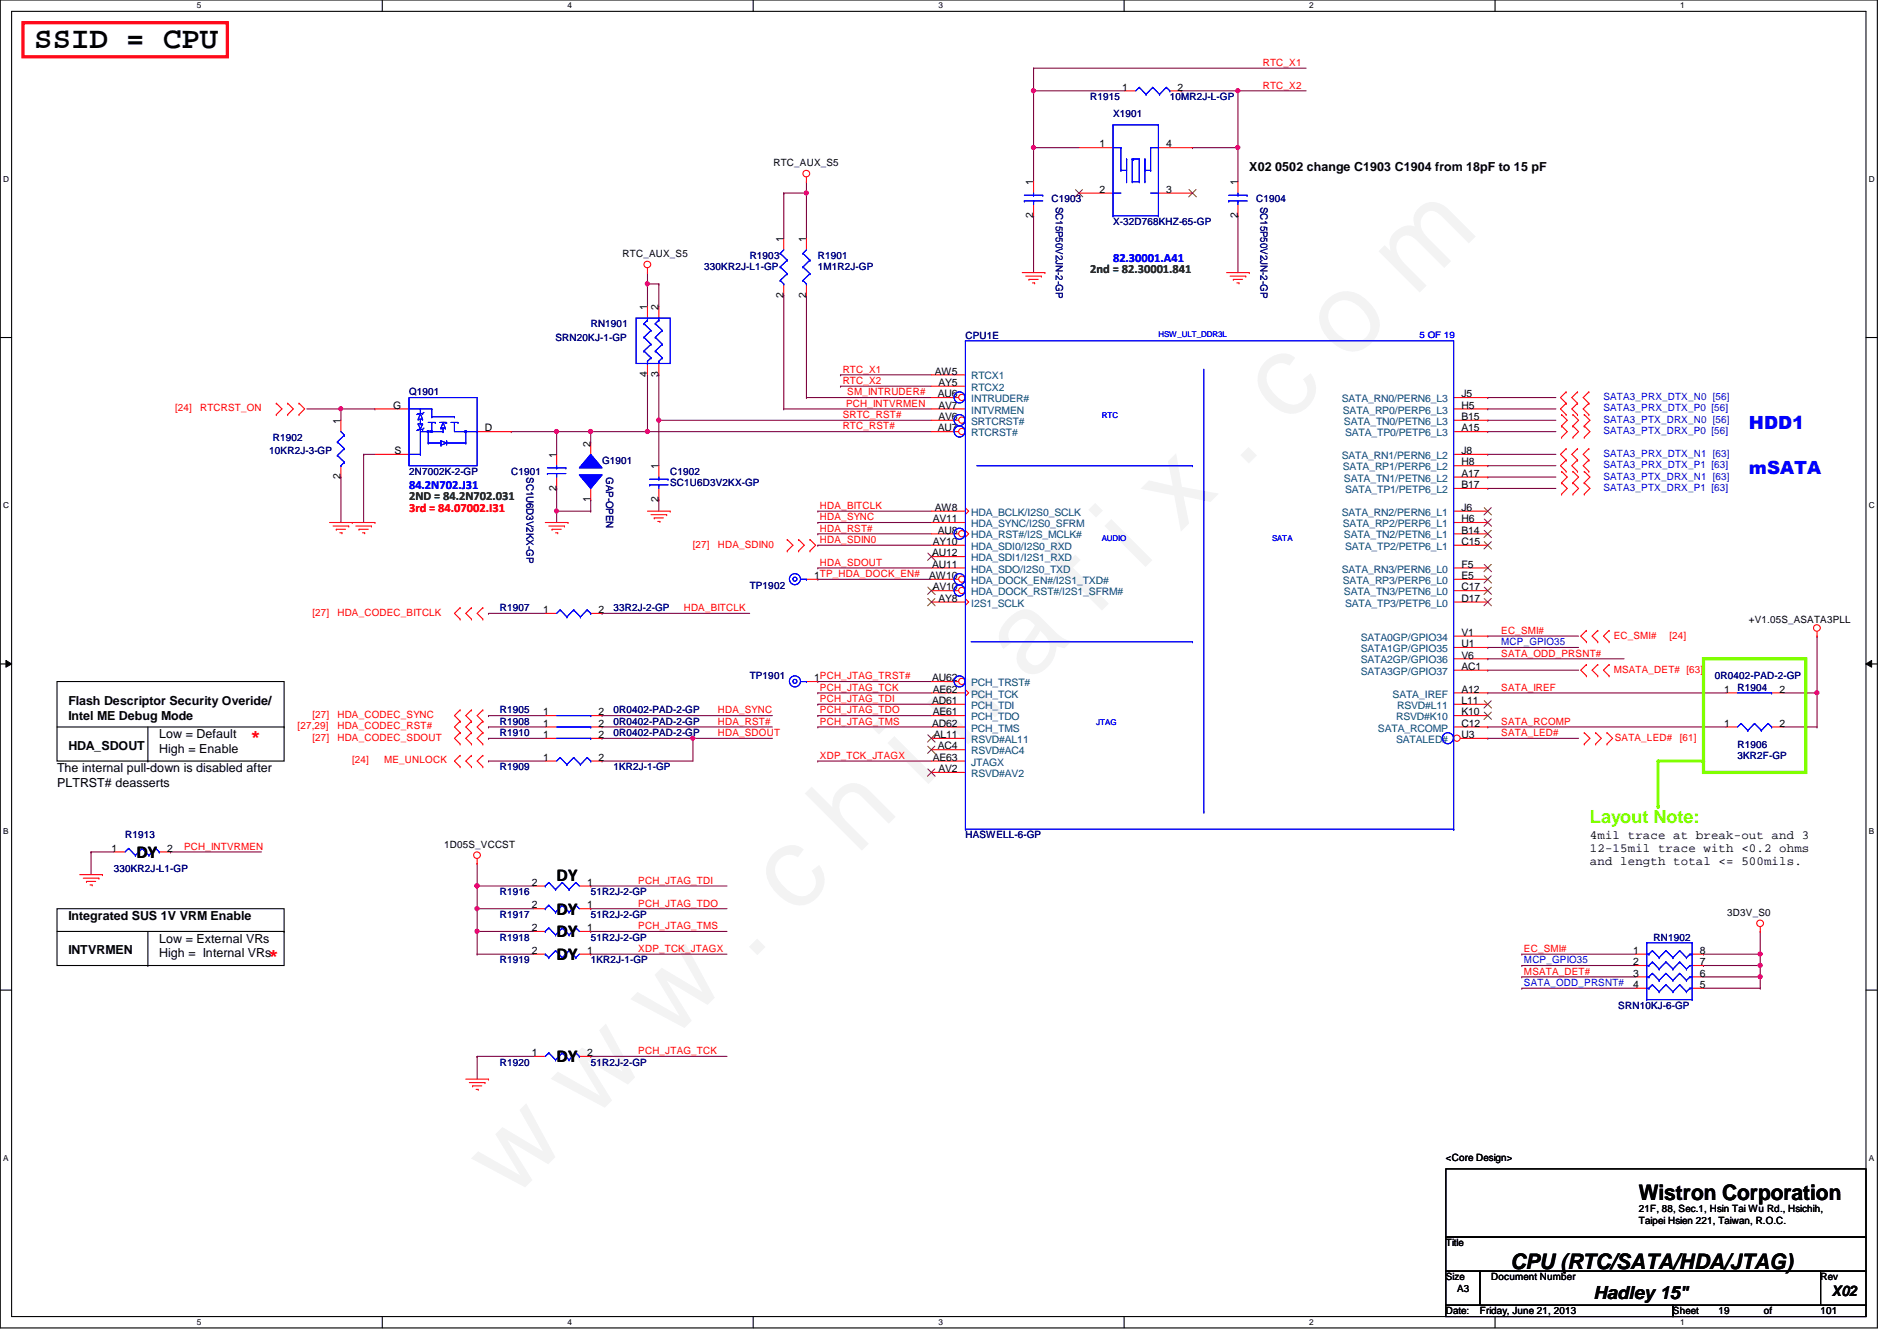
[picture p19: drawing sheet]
<svg xmlns="http://www.w3.org/2000/svg" width="297mm" height="210mm" viewBox="0 0 297 210" stroke-linecap="round" stroke-linejoin="round" font-family="sans-serif">
<defs><g id="words">
<text font-size="17.6" fill="#f0f" x="80.1" y="188" transform="rotate(-45 80.1 188)">w w w . c h i n a f i x . c o m</text>
<text font-size="4.8" x="5.4" y="7.6">SSID = CPU</text>
<g font-size="3.3">
<text x="256.6" y="187.9">Wistron Corporation</text>
<text x="236.5" y="198.6">CPU (RTC/SATA/HDA/JTAG)</text>
</g>
<g font-size="2.8" fill="#00f">
<text x="273.9" y="67.1">HDD1</text>
<text x="273.9" y="74.3">mSATA</text>
</g>
<g font-size="2.8" fill="#f00">
<text x="39.2" y="116.2">*</text>
<text x="42" y="150.5">*</text>
</g>
<text font-size="2.8" fill="#80ff00" x="249" y="128.9">Layout Note:</text>
<g font-size="2.8">
<text x="21.4" y="134.3">DY</text>
<text x="87.2" y="137.8">DY</text>
<text x="87.2" y="143.2">DY</text>
<text x="87.2" y="146.7">DY</text>
<text x="87.2" y="150.3">DY</text>
<text x="87.2" y="166.3">DY</text>
<text x="249.5" y="203.3">Hadley 15&quot;</text>
</g>
<text font-size="2.3" x="286.8" y="202.8">X02</text>
<g font-size="1.9">
<text x="195.6" y="26.7">X02 0502 change C1903 C1904 from 18pF to 15 pF</text>
<text x="10.7" y="110.3">Flash Descriptor Security Overide/</text>
<text x="10.7" y="112.6">Intel ME Debug Mode</text>
<text x="10.7" y="117.4">HDA_SDOUT</text>
<text x="24.9" y="115.6">Low = Default</text>
<text x="24.9" y="117.9">High = Enable</text>
<text x="8.9" y="120.9">The internal pull-down is disabled after</text>
<text x="8.9" y="123.2">PLTRST# deasserts</text>
<text x="249" y="131.3">4mil trace at break-out and 3</text>
<text x="249" y="133.4">12-15mil trace with &lt;0.2 ohms</text>
<text x="249" y="135.5">and length total &lt;= 500mils.</text>
<text x="10.7" y="149.4">INTVRMEN</text>
<text x="10.7" y="144.1">Integrated SUS 1V VRM Enable</text>
<text x="24.9" y="147.6">Low = External VRs</text>
<text x="24.9" y="149.9">High = Internal VRs</text>
</g>
<g font-size="1.9" fill="#00f">
<text x="174.3" y="41">82.30001.A41</text>
<text x="64" y="76.5">84.2N702.J31</text>
</g>
<g font-size="1.9" fill="#008000">
<text x="170.7" y="42.8">2nd = 82.30001.841</text>
<text x="64" y="78.3">2ND = 84.2N702.031</text>
</g>
<text font-size="1.9" fill="#f00" x="64" y="80.1">3rd = 84.07002.I31</text>
<g font-size="1.6" fill="#f00">
<text x="197.7" y="10.3">RTC_X1</text>
<text x="197.7" y="13.9">RTC_X2</text>
<text x="131.9" y="58.3">RTC_X1</text>
<text x="27.4" y="64.4">[24]</text>
<text x="31.3" y="64.4">RTCRST_ON</text>
<text x="131.9" y="60.1">RTC_X2</text>
<text x="131.9" y="65.4">SRTC_RST#</text>
<text x="132.5" y="63.7">PCH_INTVRMEN</text>
<text x="132.7" y="61.9">SM_INTRUDER#</text>
<text x="131.9" y="67.2">RTC_RST#</text>
<text x="128.4" y="79.7">HDA_BITCLK</text>
<text x="128.4" y="81.4">HDA_SYNC</text>
<text x="128.4" y="83.2">HDA_RST#</text>
<text x="108.5" y="85.7">[27]</text>
<text x="112.4" y="85.7">HDA_SDIN0</text>
<text x="128.4" y="85">HDA_SDIN0</text>
<text x="128.4" y="88.6">HDA_SDOUT</text>
<text x="107.1" y="95.7">HDA_BITCLK</text>
<text x="48.9" y="96.4">[27]</text>
<text x="52.8" y="96.4">HDA_CODEC_BITCLK</text>
<text x="235.1" y="99.2">EC_SMI#</text>
<text x="252.7" y="99.9">EC_SMI#</text>
<text x="261.4" y="99.9">[24]</text>
<text x="235.1" y="102.8">SATA_ODD_PRSNT#</text>
<text x="252.7" y="105.3">MSATA_DET# [63]</text>
<text x="48.9" y="112.4">[27]</text>
<text x="52.8" y="112.4">HDA_CODEC_SYNC</text>
<text x="112.4" y="111.7">HDA_SYNC</text>
<text x="112.4" y="113.5">HDA_RST#</text>
<text x="128.4" y="113.5">PCH_JTAG_TMS</text>
<text x="128.4" y="109.9">PCH_JTAG_TDI</text>
<text x="128.4" y="111.7">PCH_JTAG_TDO</text>
<text x="128.4" y="108.1">PCH_JTAG_TCK</text>
<text x="235.1" y="108.1">SATA_IREF</text>
<text x="235.1" y="113.5">SATA_RCOMP</text>
<text x="46.6" y="114.2">[27,29]</text>
<text x="48.9" y="116">[27]</text>
<text x="52.8" y="116">HDA_CODEC_SDOUT</text>
<text x="52.8" y="114.2">HDA_CODEC_RST#</text>
<text x="55.2" y="119.5">[24]</text>
<text x="60.2" y="119.5">ME_UNLOCK</text>
<text x="112.4" y="115.2">HDA_SDOUT</text>
<text x="128.4" y="118.8">XDP_TCK_JTAGX</text>
<text x="235.1" y="115.2">SATA_LED#</text>
<text x="252.9" y="116">SATA_LED#</text>
<text x="263" y="116">[61]</text>
<text x="28.8" y="133">PCH_INTVRMEN</text>
<text x="99.9" y="138.3">PCH_JTAG_TDI</text>
<text x="99.9" y="141.9">PCH_JTAG_TDO</text>
<text x="99.9" y="145.5">PCH_JTAG_TMS</text>
<text x="99.9" y="149">XDP_TCK_JTAGX</text>
<text x="238.6" y="149">EC_SMI#</text>
<text x="238.6" y="152.6">MSATA_DET#</text>
<text x="99.9" y="165">PCH_JTAG_TCK</text>
</g>
<g font-size="1.6" fill="#000080">
<text x="170.7" y="15.7">R1915</text>
<text x="183.2" y="15.7">10MR2J-L-GP</text>
<text x="174.3" y="18.3">X1901</text>
<text x="164.7" y="31.7">C1903</text>
<text x="165.4" y="32.3" transform="rotate(90 165.4 32.3)">SC15P50V2JN-2-GP</text>
<text x="174.3" y="35.2">X-32D768KHZ-65-GP</text>
<text x="196.7" y="31.7">C1904</text>
<text x="197.4" y="32.3" transform="rotate(90 197.4 32.3)">SC15P50V2JN-2-GP</text>
<text x="117.4" y="40.6">R1903</text>
<text x="128.1" y="40.6">R1901</text>
<text x="110.3" y="42.3">330KR2J-L1-GP</text>
<text x="128.1" y="42.3">1M1R2J-GP</text>
<text x="87" y="53.3">SRN20KJ-1-GP</text>
<text x="92.5" y="51.2">RN1901</text>
<text x="151.2" y="53">CPU1E</text>
<text x="64" y="61.9">Q1901</text>
<text x="42.2" y="71.1">10KR2J-3-GP</text>
<text x="42.7" y="69">R1902</text>
<text x="64" y="74.3">2N7002K-2-GP</text>
<text x="80" y="74.3">C1901</text>
<text x="82.5" y="74.7" transform="rotate(90 82.5 74.7)">SC1U6D3V2KX-GP</text>
<text x="94.3" y="72.6">G1901</text>
<text x="94.9" y="74.7" transform="rotate(90 94.9 74.7)">GAP-OPEN</text>
<text x="104.9" y="74.3">C1902</text>
<text x="104.9" y="76.1">SC1U6D3V2KX-GP</text>
<text x="78.3" y="95.7">R1907</text>
<text x="96.1" y="95.7">33R2J-2-GP</text>
<text x="117.4" y="92.1">TP1902</text>
<text x="117.4" y="106.3">TP1901</text>
<text x="268.5" y="106.3">0R0402-PAD-2-GP</text>
<text x="78.3" y="113.5">R1908</text>
<text x="78.3" y="111.7">R1905</text>
<text x="96.1" y="113.5">0R0402-PAD-2-GP</text>
<text x="96.1" y="111.7">0R0402-PAD-2-GP</text>
<text x="272.1" y="108.1">R1904</text>
<text x="78.3" y="115.2">R1910</text>
<text x="96.1" y="115.2">0R0402-PAD-2-GP</text>
<text x="272.1" y="117">R1906</text>
<text x="272.1" y="118.8">3KR2F-GP</text>
<text x="78.3" y="120.6">R1909</text>
<text x="96.1" y="120.6">1KR2J-1-GP</text>
<text x="19.6" y="131.2">R1913</text>
<text x="151.2" y="131.2">HASWELL-6-GP</text>
<text x="17.8" y="136.6">330KR2J-L1-GP</text>
<text x="78.3" y="143.7">R1917</text>
<text x="78.3" y="140.1">R1916</text>
<text x="92.5" y="143.7">51R2J-2-GP</text>
<text x="92.5" y="140.1">51R2J-2-GP</text>
<text x="78.3" y="147.2">R1918</text>
<text x="92.5" y="147.2">51R2J-2-GP</text>
<text x="258.9" y="147.2">RN1902</text>
<text x="78.3" y="150.8">R1919</text>
<text x="92.5" y="150.8">1KR2J-1-GP</text>
<text x="253.4" y="157.9">SRN10KJ-6-GP</text>
<text x="78.3" y="166.8">R1920</text>
<text x="92.5" y="166.8">51R2J-2-GP</text>
</g>
<g font-size="1.6">
<text x="175.7" y="14.2">1</text>
<text x="184.4" y="14.2">2</text>
<text x="172.2" y="23.1">1</text>
<text x="182.6" y="23.1">4</text>
<text x="121.1" y="26">RTC_AUX_S5</text>
<text x="161.8" y="29" transform="rotate(-90 161.8 29)">1</text>
<text x="193.8" y="29" transform="rotate(-90 193.8 29)">1</text>
<text x="161.8" y="34.1" transform="rotate(-90 161.8 34.1)">2</text>
<text x="172.2" y="30.2">2</text>
<text x="182.6" y="30.2">3</text>
<text x="193.8" y="34.1" transform="rotate(-90 193.8 34.1)">2</text>
<text x="97.5" y="40.2">RTC_AUX_S5</text>
<text x="122.7" y="37.9" transform="rotate(-90 122.7 37.9)">1</text>
<text x="126.2" y="37.9" transform="rotate(-90 126.2 37.9)">1</text>
<text x="122.7" y="46.6" transform="rotate(-90 122.7 46.6)">2</text>
<text x="126.2" y="46.6" transform="rotate(-90 126.2 46.6)">2</text>
<text x="101.3" y="48.6" transform="rotate(-90 101.3 48.6)">1</text>
<text x="103.1" y="48.6" transform="rotate(-90 103.1 48.6)">2</text>
<text x="101.3" y="59" transform="rotate(-90 101.3 59)">4</text>
<text x="103.1" y="59" transform="rotate(-90 103.1 59)">3</text>
<text x="146.4" y="58.6">AW5</text>
<text x="61.5" y="64">G</text>
<text x="146.9" y="62.2">AU6</text>
<text x="146.9" y="60.4">AY5</text>
<text x="146.9" y="65.7">AV6</text>
<text x="146.9" y="64">AV7</text>
<text x="228.9" y="64">H5</text>
<text x="228.9" y="65.7">B15</text>
<text x="228.9" y="62.2">J5</text>
<text x="53.3" y="66.3" transform="rotate(-90 53.3 66.3)">1</text>
<text x="61.8" y="71.1">S</text>
<text x="75.9" y="67.5">D</text>
<text x="87.1" y="71.7" transform="rotate(-90 87.1 71.7)">1</text>
<text x="92.5" y="69.9" transform="rotate(-90 92.5 69.9)">2</text>
<text x="146.9" y="67.5">AU7</text>
<text x="228.9" y="67.5">A15</text>
<text x="228.9" y="71.1">J8</text>
<text x="53.3" y="75" transform="rotate(-90 53.3 75)">2</text>
<text x="87.1" y="76.8" transform="rotate(-90 87.1 76.8)">2</text>
<text x="103.1" y="73.4" transform="rotate(-90 103.1 73.4)">1</text>
<text x="228.9" y="76.4">B17</text>
<text x="228.9" y="72.9">H8</text>
<text x="228.9" y="74.6">A17</text>
<text x="92.5" y="78.6" transform="rotate(-90 92.5 78.6)">1</text>
<text x="103.1" y="78.6" transform="rotate(-90 103.1 78.6)">2</text>
<text x="146" y="81.7">AV11</text>
<text x="146.4" y="80">AW8</text>
<text x="146.9" y="83.5">AU8</text>
<text x="228.9" y="81.7">H6</text>
<text x="228.9" y="83.5">B14</text>
<text x="228.9" y="80">J6</text>
<text x="146" y="87.1">AU12</text>
<text x="146" y="88.9">AU11</text>
<text x="146" y="85.3">AY10</text>
<text x="228.9" y="85.3">C15</text>
<text x="228.9" y="88.9">F5</text>
<text x="85" y="96">1</text>
<text x="93.7" y="96">2</text>
<text x="127.5" y="90.6">1TP_HDA_DOCK_EN#</text>
<text x="145.5" y="90.6">AW10</text>
<text x="146" y="92.4">AV10</text>
<text x="146.9" y="94.2">AY8</text>
<text x="228.9" y="94.2">D17</text>
<text x="228.9" y="90.6">E5</text>
<text x="228.9" y="92.4">C17</text>
<text x="228.9" y="101.3">U1</text>
<text x="228.9" y="99.5">V1</text>
<text x="273.9" y="97.5">+V1.05S_ASATA3PLL</text>
<text x="127.5" y="106.6">1PCH_JTAG_TRST#</text>
<text x="146" y="106.6">AU62</text>
<text x="228.9" y="104.9">AC1</text>
<text x="228.9" y="103.1">V6</text>
<text x="85" y="113.7">1</text>
<text x="85" y="112">1</text>
<text x="93.7" y="113.7">2</text>
<text x="93.7" y="112">2</text>
<text x="146" y="113.7">AD62</text>
<text x="146" y="110.2">AD61</text>
<text x="146" y="112">AE61</text>
<text x="146" y="108.4">AE62</text>
<text x="228.9" y="112">K10</text>
<text x="228.9" y="113.7">C12</text>
<text x="228.9" y="108.4">A12</text>
<text x="228.9" y="110.2">L11</text>
<text x="270" y="108.4">1</text>
<text x="270" y="113.7">1</text>
<text x="278.6" y="108.4">2</text>
<text x="278.6" y="113.7">2</text>
<text x="85" y="119.1">1</text>
<text x="85" y="115.5">1</text>
<text x="93.7" y="119.1">2</text>
<text x="93.7" y="115.5">2</text>
<text x="146" y="119.1">AE63</text>
<text x="146.2" y="115.5">AL11</text>
<text x="146.9" y="117.3">AC4</text>
<text x="228.9" y="115.5">U3</text>
<text x="146.9" y="120.9">AV2</text>
<text x="17.5" y="133.3">1</text>
<text x="26.2" y="133.3">2</text>
<text x="69.6" y="132.7">1D05S_VCCST</text>
<text x="83.3" y="142.2">2</text>
<text x="83.3" y="138.6">2</text>
<text x="91.9" y="142.2">1</text>
<text x="91.9" y="138.6">1</text>
<text x="270.5" y="143.3">3D3V_S0</text>
<text x="83.3" y="145.8">2</text>
<text x="83.3" y="149.3">2</text>
<text x="91.9" y="145.8">1</text>
<text x="91.9" y="149.3">1</text>
<text x="255.7" y="149.3">1</text>
<text x="266.2" y="149.3">8</text>
<text x="255.7" y="151.1">2</text>
<text x="255.7" y="152.9">3</text>
<text x="255.7" y="154.6">4</text>
<text x="266.2" y="154.6">5</text>
<text x="266.2" y="152.9">6</text>
<text x="266.2" y="151.1">7</text>
<text x="83.3" y="165.3">1</text>
<text x="91.9" y="165.3">2</text>
<text x="226.4" y="181.7">&lt;Core Design&gt;</text>
<text x="256.6" y="189.7">21F, 88, Sec.1, Hsin Tai Wu Rd., Hsichih,</text>
<text x="256.6" y="191.6">Taipei Hsien 221, Taiwan, R.O.C.</text>
<text x="226.4" y="195.1">Title</text>
<text x="226.4" y="200.4">Size</text>
<text x="228.2" y="202.2">A3</text>
<text x="233.5" y="200.4">Document Number</text>
<text x="285.1" y="200.4">Rev</text>
<text x="226.4" y="205.7">Date:</text>
<text x="231.7" y="205.7">Friday, June 21, 2013</text>
<text x="262" y="205.7">Sheet</text>
<text x="269.1" y="205.7">19</text>
<text x="276.2" y="205.7">of</text>
<text x="285.1" y="205.7">101</text>
</g>
<g font-size="1.6" fill="#004080">
<text x="152.1" y="59.4">RTCX1</text>
<text x="152.1" y="61.2">RTCX2</text>
<text x="152.1" y="64.7">INTVRMEN</text>
<text x="152.1" y="62.9">INTRUDER#</text>
<text x="210.1" y="62.9">SATA_RN0/PERN6_L3</text>
<text x="210.3" y="64.7">SATA_RP0/PERP6_L3</text>
<text x="152.1" y="68.3">RTCRST#</text>
<text x="152.1" y="66.5">SRTCRST#</text>
<text x="210.1" y="71.8">SATA_RN1/PERN6_L2</text>
<text x="210.4" y="66.5">SATA_TN0/PETN6_L3</text>
<text x="210.6" y="68.3">SATA_TP0/PETP6_L3</text>
<text x="210.3" y="73.6">SATA_RP1/PERP6_L2</text>
<text x="210.4" y="75.4">SATA_TN1/PETN6_L2</text>
<text x="210.6" y="77.2">SATA_TP1/PETP6_L2</text>
<text x="152.1" y="82.5">HDA_SYNC/I2S0_SFRM</text>
<text x="152.1" y="80.7">HDA_BCLK/I2S0_SCLK</text>
<text x="210.1" y="80.7">SATA_RN2/PERN6_L1</text>
<text x="210.3" y="82.5">SATA_RP2/PERP6_L1</text>
<text x="152.1" y="87.8">HDA_SDI1/I2S1_RXD</text>
<text x="152.1" y="89.6">HDA_SDO/I2S0_TXD</text>
<text x="152.1" y="86.1">HDA_SDI0/I2S0_RXD</text>
<text x="152.1" y="84.3">HDA_RST#/I2S_MCLK#</text>
<text x="210.1" y="89.6">SATA_RN3/PERN6_L0</text>
<text x="210.4" y="84.3">SATA_TN2/PETN6_L1</text>
<text x="210.6" y="86.1">SATA_TP2/PETP6_L1</text>
<text x="152.1" y="93.2">HDA_DOCK_RST#/I2S1_SFRM#</text>
<text x="152.1" y="91.4">HDA_DOCK_EN#/I2S1_TXD#</text>
<text x="152.1" y="95">I2S1_SCLK</text>
<text x="210.3" y="91.4">SATA_RP3/PERP6_L0</text>
<text x="210.4" y="93.2">SATA_TN3/PETN6_L0</text>
<text x="210.6" y="95">SATA_TP3/PETP6_L0</text>
<text x="213.1" y="100.3">SATA0GP/GPIO34</text>
<text x="152.1" y="107.4">PCH_TRST#</text>
<text x="213.1" y="105.6">SATA3GP/GPIO37</text>
<text x="213.1" y="103.8">SATA2GP/GPIO36</text>
<text x="213.1" y="102.1">SATA1GP/GPIO35</text>
<text x="152.1" y="112.7">PCH_TDO</text>
<text x="152.1" y="111">PCH_TDI</text>
<text x="152.1" y="109.2">PCH_TCK</text>
<text x="218.1" y="109.2">SATA_IREF</text>
<text x="218.6" y="112.7">RSVD#K10</text>
<text x="218.8" y="111">RSVD#L11</text>
<text x="152.1" y="114.5">PCH_TMS</text>
<text x="152.1" y="118.1">RSVD#AC4</text>
<text x="152.1" y="116.3">RSVD#AL11</text>
<text x="152.1" y="119.8">JTAGX</text>
<text x="215.8" y="114.5">SATA_RCOMP</text>
<text x="218.6" y="116.3">SATALED#</text>
<text x="152.1" y="121.6">RSVD#AV2</text>
</g>
<g font-size="1.6" fill="#00f">
<text x="251.1" y="62.6">SATA3_PRX_DTX_N0 [56]</text>
<text x="251.1" y="64.4">SATA3_PRX_DTX_P0 [56]</text>
<text x="251.1" y="66.2">SATA3_PTX_DRX_N0 [56]</text>
<text x="251.1" y="67.9">SATA3_PTX_DRX_P0 [56]</text>
<text x="251.1" y="71.5">SATA3_PRX_DTX_N1 [63]</text>
<text x="251.1" y="73.3">SATA3_PRX_DTX_P1 [63]</text>
<text x="251.1" y="75.1">SATA3_PTX_DRX_N1 [63]</text>
<text x="251.1" y="76.8">SATA3_PTX_DRX_P1 [63]</text>
<text x="235.1" y="101">MCP_GPIO35</text>
<text x="238.6" y="150.8">MCP_GPIO35</text>
<text x="238.6" y="154.3">SATA_ODD_PRSNT#</text>
</g>
<text font-size="1.4" fill="#00f" x="222.3" y="52.9">5 OF 19</text>
<g font-size="1.3">
<text x="30.8" y="1.3">5</text>
<text x="88.9" y="1.3">4</text>
<text x="146.9" y="1.3">3</text>
<text x="205" y="1.3">2</text>
<text x="263.1" y="1.3">1</text>
<text x=".5" y="28.4">D</text>
<text x="292.6" y="28.4">D</text>
<text x=".5" y="79.5">C</text>
<text x="292.6" y="79.5">C</text>
<text x=".5" y="130.6">B</text>
<text x="292.6" y="130.6">B</text>
<text x=".5" y="181.7">A</text>
<text x="292.6" y="181.7">A</text>
<text x="30.8" y="207.4">5</text>
<text x="88.9" y="207.4">4</text>
<text x="146.9" y="207.4">3</text>
<text x="205" y="207.4">2</text>
<text x="263.1" y="207.4">1</text>
</g>
<g font-size="1.3" fill="#00f">
<text x="181.4" y="52.7">HSW_ULT_DDR3L</text>
<text x="172.5" y="65.5">RTC</text>
<text x="172.5" y="84.7">AUDIO</text>
<text x="199.2" y="84.7">SATA</text>
<text x="171.6" y="113.5">JTAG</text>
</g>
</g></defs>
<path d="M0 0h294v207.9h-294zM1.8 1.8h290.4v204.3h-290.4z" fill="none" stroke="#000" stroke-width=".17"/>
<g fill="#fff">
<path d="M30.8 .2h.7v1.4h-.7z"/>
<path d="M30.8 206.2h.7v1.4h-.7z"/>
</g>
<path d="M59.9 0v1.8M59.9 206.1v1.8" fill="none" stroke="#000" stroke-width=".17"/>
<g fill="#fff">
<path d="M88.9 .2h.6v1.4h-.6z"/>
<path d="M88.9 206.2h.6v1.4h-.6z"/>
</g>
<path d="M117.9 0v1.8M117.9 206.1v1.8" fill="none" stroke="#000" stroke-width=".17"/>
<g fill="#fff">
<path d="M146.9 .2h.7v1.4h-.7z"/>
<path d="M146.9 206.2h.7v1.4h-.7z"/>
</g>
<path d="M176 0v1.8M176 206.1v1.8" fill="none" stroke="#000" stroke-width=".17"/>
<g fill="#fff">
<path d="M205 .2h.7v1.4h-.7z"/>
<path d="M205 206.2h.7v1.4h-.7z"/>
</g>
<path d="M234.1 0v1.8M234.1 206.1v1.8" fill="none" stroke="#000" stroke-width=".17"/>
<g fill="#fff">
<path d="M263.1 .2h.7v1.4h-.7z"/>
<path d="M263.1 206.2h.7v1.4h-.7z"/>
<path d="M.5 27.3h.9v1.4h-.9z"/>
<path d="M292.6 27.3h.9v1.4h-.9z"/>
<path d="M.5 78.4h.9v1.4h-.9z"/>
<path d="M292.6 78.4h.9v1.4h-.9z"/>
</g>
<path d="M0 52.8h1.8M292.2 52.8h1.8" fill="none" stroke="#000" stroke-width=".17"/>
<g fill="#fff">
<path d="M.5 129.5h.8v1.4h-.8z"/>
<path d="M292.6 129.5h.9v1.4h-.9z"/>
</g>
<path d="M0 103.9h1.8M292.2 103.9h1.8" fill="none" stroke="#000" stroke-width=".17"/>
<path d="M.9 103.4l.9 .5-.9 .5zM292.2 103.9l.9-.5v1z" fill="#000"/>
<path d="M.9 103.4l.9 .5-.9 .5zM292.2 103.9l.9-.5v1z" fill="none" stroke="#000" stroke-width=".16"/>
<g fill="#fff">
<path d="M.5 180.5h.8v1.4h-.8z"/>
<path d="M292.6 180.5h.9v1.4h-.9z"/>
</g>
<path d="M0 155h1.8M292.2 155h1.8" fill="none" stroke="#000" stroke-width=".17"/>
<path d="M48 64h5.4M53.4 64h.1M101.4 67.6h44.4M103.2 65.8h42.6" fill="none" stroke="#800040" stroke-width=".17"/>
<circle cx="53.4" cy="64" r=".32" fill="#f0f"/>
<circle cx="53.4" cy="64" r=".32" fill="none" stroke="#f0f" stroke-width=".17"/>
<path d="M53.4 64h.1M53.4 74.7h.1M53.4 64v1.8M53.4 74.7v7.1M233 108.5h37.3M284.5 108.5h.1M284.5 108.5v5.3M14.3 133.3h.1M14.3 133.3h3.5M14.3 133.3v3.6M26.7 133.3h.1M26.7 133.3h14.2" fill="none" stroke="#800040" stroke-width=".17"/>
<circle cx="284.5" cy="108.4" r=".32" fill="#f0f"/>
<circle cx="284.5" cy="108.4" r=".32" fill="none" stroke="#f0f" stroke-width=".17"/>
<g fill="none" stroke="#800040" stroke-width=".17">
<path d="M161.8 10.7h.1M161.8 14.2h.1M161.8 10.7v3.5M161.8 14.2h14.3M161.8 10.7h42.7M185 14.2h.1M185 14.2h19.5M193.8 14.2h.1M161.8 23.1h.1M161.8 23.1v5.3M233 113.8h37.3M279.2 113.8h5.3"/>
<path d="M284.5 113.8h.1"/>
</g>
<circle cx="161.8" cy="23.1" r=".32" fill="#f0f"/>
<circle cx="161.8" cy="23.1" r=".32" fill="none" stroke="#f0f" stroke-width=".17"/>
<path d="M193.8 23.1h.1M193.8 23.1v5.3" fill="none" stroke="#800040" stroke-width=".17"/>
<circle cx="193.8" cy="23.1" r=".32" fill="#f0f"/>
<circle cx="193.8" cy="23.1" r=".32" fill="none" stroke="#f0f" stroke-width=".17"/>
<path d="M193.8 14.2h.1M193.8 14.2v8.9" fill="none" stroke="#800040" stroke-width=".17"/>
<circle cx="193.8" cy="14.2" r=".32" fill="#f0f"/>
<circle cx="193.8" cy="14.2" r=".32" fill="none" stroke="#f0f" stroke-width=".17"/>
<path d="M161.8 14.2h.1M161.8 14.2v8.9M161.8 23.1h.1M161.8 23.1h7.1" fill="none" stroke="#800040" stroke-width=".17"/>
<circle cx="161.8" cy="14.2" r=".32" fill="#f0f"/>
<circle cx="161.8" cy="14.2" r=".32" fill="none" stroke="#f0f" stroke-width=".17"/>
<path d="M186.7 23.1h.1M186.7 23.1h7.1M284.5 99.6h.1M284.5 99.6v8.9M233 104.9h14.2M279.2 108.5h5.3M284.5 108.5h.1M275.6 149.4h.1M275.6 149.4v1.7" fill="none" stroke="#800040" stroke-width=".17"/>
<circle cx="275.6" cy="149.3" r=".32" fill="#f0f"/>
<circle cx="275.6" cy="149.3" r=".32" fill="none" stroke="#f0f" stroke-width=".17"/>
<path d="M266.7 149.4h.1M266.7 151.1h.1M266.7 149.4h8.9M266.7 151.1h8.9" fill="none" stroke="#800040" stroke-width=".17"/>
<circle cx="275.6" cy="151.1" r=".32" fill="#f0f"/>
<circle cx="275.6" cy="151.1" r=".32" fill="none" stroke="#f0f" stroke-width=".17"/>
<g fill="none" stroke="#800040" stroke-width=".17">
<path d="M53.4 64h5.3M56.9 71.1h.1M56.9 71.1v10.7M56.9 71.1h1.8M58.7 64h.1M233 62.2h10.6M233 64h10.6M233 65.8h10.6M233 67.6h10.6M233 99.6h14.2M233 101.3h14.2M233 103.1h21.3"/>
<path d="M238.3 149.4h.1M238.3 152.9h.1M238.3 151.1h.1M238.3 154.7h.1M238.3 149.4h17.8M238.3 152.9h17.8M238.3 151.1h17.8M238.3 154.7h17.8M266.7 152.9h8.9M266.7 154.7h8.9M275.6 145.8h.1M275.6 152.9h.1"/>
<path d="M275.6 151.1h.1M275.6 154.7h.1M275.6 145.8v3.6M275.6 151.1v3.6"/>
</g>
<circle cx="275.6" cy="152.9" r=".32" fill="#f0f"/>
<circle cx="275.6" cy="152.9" r=".32" fill="none" stroke="#f0f" stroke-width=".17"/>
<path d="M233 71.1h10.6M233 72.9h10.6M233 74.7h10.6M233 76.5h10.6M233 115.6h14.2" fill="none" stroke="#800040" stroke-width=".17"/>
<g fill="none" stroke="#f00" stroke-width=".17">
<path d="M43.3 64.9h.1M43.3 63.1h.1M43.3 63.1l.9 .9-.9 .9M45 63.1h.1M45 64.9h.1M45 63.1l.9 .9-.9 .9M46.8 64.9h.1M46.8 63.1h.1M46.8 63.1l.9 .9-.9 .9M244.5 66.7h.1M244.5 64.9h.1M244.5 68.5h.1"/>
<path d="M244.5 75.6h.1M244.5 73.8h.1M244.5 77.3h.1M244.5 66.7l.9 .9-.9 .9M244.5 64.9l.9 .9-.9 .9M244.5 75.6l.9 .9-.9 .8M244.5 73.8l.9 .9-.9 .9M245.2 63.1h.1M245.2 61.3h.1M245.2 64.9h.1M245.2 73.8h.1M245.2 72h.1"/>
<path d="M245.2 70.2h.1M245.2 63.1l-.9 .9 .9 .9M245.2 61.3l-.9 .9 .9 .9M245.2 70.2l-.9 .9 .9 .9M245.2 72l-.9 .9 .9 .9M246.3 64.9h.1M246.3 66.7h.1M246.3 68.5h.1M246.3 73.8h.1M246.3 75.6h.1M246.3 77.3h.1M246.3 64.9l.9 .9-.9 .9"/>
<path d="M246.3 66.7l.9 .9-.9 .9M246.3 73.8l.9 .9-.9 .9M246.3 75.6l.9 .9-.9 .8M247 61.3h.1M247 63.1h.1M247 64.9h.1M247 72h.1M247 73.8h.1M247 70.2h.1M247 61.3l-.9 .9 .9 .9M247 63.1l-.9 .9 .9 .9M247 72l-.9 .9 .9 .9"/>
<path d="M247 70.2l-.9 .9 .9 .9M248.1 66.7h.1M248.1 64.9h.1M248.1 68.5h.1M248.1 75.6h.1M248.1 73.8h.1M248.1 77.3h.1M248.1 66.7l.9 .9-.9 .9M248.1 64.9l.9 .9-.9 .9M248.1 75.6l.9 .9-.9 .8M248.1 73.8l.9 .9-.9 .9M248.8 63.1h.1"/>
<path d="M248.8 61.3h.1M248.8 64.9h.1M248.8 73.8h.1M248.8 72h.1M248.8 70.2h.1M248.8 63.1l-.9 .9 .9 .9M248.8 61.3l-.9 .9 .9 .9M248.8 70.2l-.9 .9 .9 .9M248.8 72l-.9 .9 .9 .9M51.6 81.8h7.1M52.2 82.3h2.4M52.7 82.8h.1"/>
<path d="M52.7 82.8h1.4M53.2 83.4h.3M53.5 83.4h.1M54.6 82.3h.1M55.2 81.8h.1M55.7 82.3h2.5M56.2 82.8h.1M56.2 82.8h1.5M56.8 83.4h.3M57.1 83.4h.1M58.2 82.3h.1M58.7 81.8h.1"/>
<path d="M248.4 98.7h.1M248.4 98.7l-.9 .9 .9 .9M250.2 98.7h.1M250.2 98.7l-.9 .9 .9 .9M252 98.7h.1M252 98.7l-.9 .9 .9 .9M284.5 99.6h.1M284.5 98.8v.8M248.1 116.5h.1M248.1 114.7h.1M248.1 114.7l.9 .9-.9 .9M248.4 100.5h.1"/>
<path d="M248.4 104h.1M248.4 105.8h.1M248.4 104l-.9 .9 .9 .9M249.8 114.7h.1M249.8 116.5h.1M249.8 114.7l.9 .9-.9 .9M250.2 100.5h.1M250.2 105.8h.1M250.2 104h.1M250.2 104l-.9 .9 .9 .9M251.6 116.5h.1M251.6 114.7h.1"/>
<path d="M251.6 114.7l.9 .9-.9 .9M252 100.5h.1M252 104h.1M252 105.8h.1M252 104l-.9 .9 .9 .9M12.5 136.9h3.5M13 137.5h2.5M13.5 138h.1M13.5 138h1.5M14.1 138.5h.3M14.4 138.5h.1M15.5 137.5h.1"/>
<path d="M16 136.9h.1M275.6 145.8h.1M275.6 145.1v.7"/>
<circle cx="284.5" cy="98.3" r=".52"/>
<circle cx="275.6" cy="144.5" r=".52"/>
</g>
<g fill="none" stroke="#000" stroke-width=".17">
<path d="M8.9 106.7h35.6v12.4h-35.6zM8.9 113.8h35.6M23.2 119.1h.1M23.2 113.8v5.3M44.5 113.8h.1M8.9 142.2h35.6v8.9h-35.6zM8.9 145.8h35.6M23.2 151.1h.1M23.2 145.8v5.3M44.5 145.8h.1M226.4 183h65.8v10.6h-65.8zM226.4 193.6h65.8v5.4h-65.8z"/>
<path d="M226.4 199h5.3v5.3h-5.3zM231.7 199h53.4v5.3h-53.4zM285.1 199h7.1v5.3h-7.1zM226.4 204.3h35.6v1.8h-35.6zM262 204.3h30.2v1.8h-30.2z"/>
</g>
<path d="M3.6 3.6h32v5.3h-32z" fill="none" stroke="#f00" stroke-width=".51"/>
<path d="M259.6 119.1v7.1M266.7 103.1h16v17.8h-16z" fill="none" stroke="#80ff00" stroke-width=".51"/>
<circle cx="259.6" cy="126.2" r=".25" fill="#80ff00"/>
<path d="M259.6 119.1h7.1" fill="none" stroke="#80ff00" stroke-width=".51"/>
<circle cx="266.7" cy="119.1" r=".25" fill="#80ff00"/>
<path d="M151.2 53.3h76.4v76.5h-76.4zM188.5 57.8v69.3M152.9 72.9h33.8M152.1 100.5h34.6" fill="none" stroke="#00f" stroke-width=".16"/>
<path d="M168.9 23.1h5.4M181.4 23.1h5.3M53.4 65.8v1.8M53.4 72.9v1.8M58.7 64h5.3M58.7 71.1h5.3M270.3 108.5h1.8M277.4 108.5h1.8" fill="none" stroke="#f00" stroke-width=".17"/>
<g fill="none" stroke="#00f" stroke-width=".17">
<path d="M174.3 19.6h.1M174.3 19.6v14.2M174.3 19.6h7.1M181.4 19.6h.1M181.4 19.6v14.2M174.3 23.1h1.2M175.5 23.1h.1M175.5 23.1v3.6M180.2 23.1h.1M180.2 23.1h1.2M180.2 23.1v3.6M52.8 69.2h.1"/>
<path d="M52.8 71.3h.1M52.8 69.2l1.1 1M52.8 71.3l1.1 1M53.4 72.9h.1M53.4 67.6l.5 .5M53.9 68.1h.1M53.9 70.2h.1M53.9 72.3h.1M53.9 68.1l-1.1 1.1M53.9 70.2l-1.1 1.1M53.9 72.3l-.5 .6M64 71.1h.1"/>
<path d="M64 64h3.6M64 71.1h1.8M65.5 64.7h.1M65.5 65.6h.1M65.5 66.3h.1M65.5 67.2h.1M65.5 64.7h.7M65.5 64.7l-.2 .2M65.5 65.6h.7M65.5 66.3l.3 .9M65.5 66.3h.7M65.5 67.2l-.2 .2"/>
<path d="M65.5 67.2h.7M65.8 64h.1M65.8 64.7h.1M65.8 67.2h.1M65.8 66.3h.1M65.8 71.1h.1M65.8 64v.7M65.8 65.6v.7M65.8 67.2v3.9M65.8 64.7l-.3 .9M65.8 64.7l.4 .9M65.8 67.6h3.6"/>
<path d="M66.2 64.7h.1M66.2 65.6h.1M66.2 66.3h.1M66.2 67.2h.1M66.2 66.3l-.4 .9M66.4 64.6l-.2 .1M66.4 67l-.2 .2M272.1 108.5h5.3M277.4 108.5h.1"/>
</g>
<path d="M67.5 67.4h.2v.2h-.2z" fill-rule="evenodd" fill="#00f"/>
<path d="M67.1 66.1h1.1M67.5 67.4h.2v.2h-.2z" fill="none" stroke="#00f" stroke-width=".17"/>
<path d="M66.9 67.4h.3v.2h-.3z" fill-rule="evenodd" fill="#00f"/>
<g fill="none" stroke="#00f" stroke-width=".17">
<path d="M64 62.2h10.7v10.7h-10.7zM64 71.1h.1M64 64h3.6M64 71.1h1.8M65.5 64.7h.1M65.5 65.6h.1M65.5 66.3h.1M65.5 67.2h.1M65.5 64.7h.7M65.5 64.7l-.2 .2M65.5 65.6h.7M65.5 66.3l.3 .9"/>
<path d="M65.5 66.3h.7M65.5 67.2l-.2 .2M65.5 67.2h.7M65.8 64h.1M65.8 64.7h.1M65.8 67.2h.1M65.8 66.3h.1M65.8 71.1h.1M65.8 64v.7M65.8 65.6v.7M65.8 67.2v3.9M65.8 64.7l-.3 .9"/>
<path d="M65.8 64.7l.4 .9M65.8 67.6h3.6M66.2 64.7h.1M66.2 65.6h.1M66.2 66.3h.1M66.2 67.2h.1M66.2 66.3l-.4 .9M66.4 64.6l-.2 .1M66.4 67l-.2 .2M66.9 67.4h.3v.2h-.3zM67.1 69.3h.1M67.1 67.7v1.6"/>
<path d="M67.1 69.3h1.9"/>
</g>
<path d="M67.5 67.4h.2v.2h-.2z" fill-rule="evenodd" fill="#00f"/>
<path d="M67.1 66.1h1.1M67.5 67.4h.2v.2h-.2z" fill="none" stroke="#00f" stroke-width=".17"/>
<path d="M66.9 67.4h.3v.2h-.3z" fill-rule="evenodd" fill="#00f"/>
<g fill="none" stroke="#00f" stroke-width=".17">
<path d="M178.4 13.7h.1M178.4 13.7l-.6 .5M178.4 13.7l1 1.1M179.4 14.8h.1M180.5 13.7h.1M180.5 13.7l-1.1 1.1M180.5 13.7l1.1 1.1M181.6 14.8h.1M182.6 13.7h.1M182.6 13.7l-1 1.1M182.6 13.7l.6 .5M183.2 14.2h.1"/>
<path d="M64 62.2h10.7v10.7h-10.7zM66.9 67.4h.3v.2h-.3zM67.1 69.3h.1M67.1 67.7v1.6M67.1 69.3h1.9M272.6 113.2h.1M272.6 113.2l-.5 .6M272.6 113.2l1.1 1.1M273.7 114.3h.1M274.7 113.2h.1M274.7 113.2l-1 1.1M274.7 113.2l1.1 1.1"/>
<path d="M275.8 114.3h.1M276.9 113.2h.1M276.9 113.2l-1.1 1.1M276.9 113.2l.5 .6M277.4 113.8h.1M20.1 132.8h.1M20.1 132.8l-.5 .5M20.1 132.8l1.1 1.1M21.2 133.9h.1M22.3 132.8h.1M22.3 132.8l-1.1 1.1M22.3 132.8l1 1.1"/>
<path d="M23.3 133.9h.1M24.4 132.8h.1M24.4 132.8l-1.1 1.1M24.4 132.8l.5 .5M24.9 133.3h.1M257.8 151.1h.1M257.8 154.7h.1M257.8 147.6h.1M257.8 156.5h.1M257.8 149.4h.4M257.8 151.1h.4M257.8 152.9h.4"/>
<path d="M257.8 154.7h.4M257.8 156.5h7.2M257.8 147.6h7.2M257.8 147.6v8.9M258.2 149.4h.1M258.2 151.1h.1M258.2 152.9h.1M258.2 154.7h.1M258.7 148.8h.1M258.7 150.6h.1M258.7 152.4h.1M258.7 154.1h.1"/>
<path d="M258.7 148.8l-.5 .6M258.7 148.8l1.1 1.1M258.7 150.6l1.1 1.1M258.7 150.6l-.5 .5M258.7 152.4l-.5 .5M258.7 152.4l1.1 1.1M258.7 154.1l1.1 1.1M258.7 154.1l-.5 .6M259.8 149.9h.1M259.8 151.7h.1M259.8 153.5h.1M259.8 155.2h.1"/>
<path d="M260.9 148.8h.1M260.9 150.6h.1M260.9 152.4h.1M260.9 154.1h.1M260.9 148.8l-1.1 1.1M260.9 148.8l1.1 1.1M260.9 150.6l1.1 1.1M260.9 150.6l-1.1 1.1M260.9 152.4l-1.1 1.1M260.9 152.4l1.1 1.1M260.9 154.1l1.1 1.1M260.9 154.1l-1.1 1.1"/>
<path d="M262 149.9h.1M262 151.7h.1M262 153.5h.1M262 155.2h.1M263 148.8h.1M263 150.6h.1M263 152.4h.1M263 154.1h.1M263 148.8l-1 1.1M263 148.8l1.1 1.1M263 150.6l1.1 1.1M263 150.6l-1 1.1"/>
<path d="M263 152.4l-1 1.1M263 152.4l1.1 1.1M263 154.1l1.1 1.1M263 154.1l-1 1.1M264.1 149.9h.1M264.1 151.7h.1M264.1 153.5h.1M264.1 155.2h.1M264.6 149.4h.1M264.6 151.1h.1M264.6 152.9h.1M264.6 154.7h.1"/>
<path d="M264.6 149.4h.4M264.6 149.4l-.5 .5M264.6 151.1h.4M264.6 151.1l-.5 .6M264.6 152.9h.4M264.6 152.9l-.5 .6M264.6 154.7h.4M264.6 154.7l-.5 .5M265 149.4h.1M265 152.9h.1M265 156.5h.1M265 147.6h.1"/>
<path d="M265 147.6v8.9"/>
</g>
<g fill="none" stroke="#f00" stroke-width=".17">
<path d="M176.1 14.2h1.7M183.2 14.2h1.8M270.3 113.8h1.8M277.4 113.8h1.8M17.8 133.3h1.8M24.9 133.3h1.8M256.1 149.4h1.7M256.1 151.1h1.7M256.1 152.9h1.7M256.1 154.7h1.7M265 149.4h1.7M265 151.1h1.7"/>
<path d="M265 152.9h1.7M265 154.7h1.7"/>
</g>
<circle cx="53.4" cy="64" r=".32" fill="#f0f"/>
<circle cx="53.4" cy="64" r=".32" fill="none" stroke="#f0f" stroke-width=".17"/>
<circle cx="284.5" cy="108.4" r=".32" fill="#f0f"/>
<circle cx="284.5" cy="108.4" r=".32" fill="none" stroke="#f0f" stroke-width=".17"/>
<circle cx="161.8" cy="23.1" r=".32" fill="#f0f"/>
<circle cx="161.8" cy="23.1" r=".32" fill="none" stroke="#f0f" stroke-width=".17"/>
<circle cx="193.8" cy="23.1" r=".32" fill="#f0f"/>
<circle cx="193.8" cy="23.1" r=".32" fill="none" stroke="#f0f" stroke-width=".17"/>
<circle cx="193.8" cy="14.2" r=".32" fill="#f0f"/>
<circle cx="193.8" cy="14.2" r=".32" fill="none" stroke="#f0f" stroke-width=".17"/>
<circle cx="161.8" cy="14.2" r=".32" fill="#f0f"/>
<circle cx="161.8" cy="14.2" r=".32" fill="none" stroke="#f0f" stroke-width=".17"/>
<circle cx="275.6" cy="149.3" r=".32" fill="#f0f"/>
<circle cx="275.6" cy="149.3" r=".32" fill="none" stroke="#f0f" stroke-width=".17"/>
<circle cx="275.6" cy="151.1" r=".32" fill="#f0f"/>
<circle cx="275.6" cy="151.1" r=".32" fill="none" stroke="#f0f" stroke-width=".17"/>
<circle cx="275.6" cy="152.9" r=".32" fill="#f0f"/>
<circle cx="275.6" cy="152.9" r=".32" fill="none" stroke="#f0f" stroke-width=".17"/>
<use href="#words"/>
</svg>
